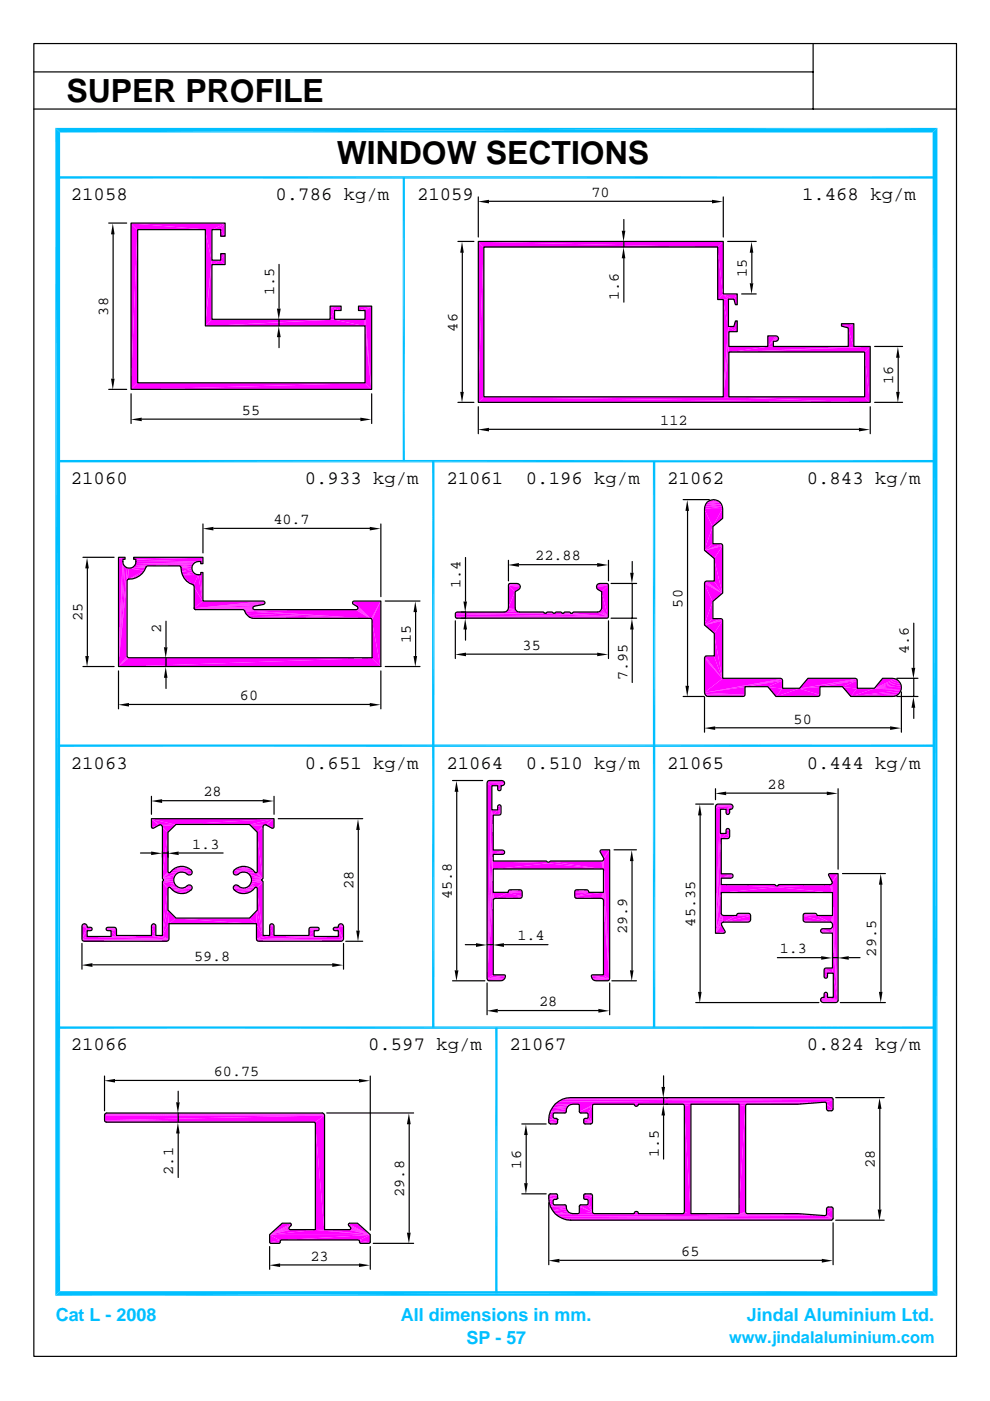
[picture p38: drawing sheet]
<svg xmlns="http://www.w3.org/2000/svg" width="210mm" height="297mm" viewBox="0 0 210 297" stroke-linecap="round" stroke-linejoin="round" font-family="sans-serif">
<defs><g id="words">
<g font-size="6.8">
<text x="14.1" y="21.5">SUPER PROFILE</text>
<text x="71.4" y="34.7">WINDOW SECTIONS</text>
</g>
<g font-size="4">
<text x="15" y="42.5">21058</text>
<text x="58.4" y="42.5">0.786 kg/m</text>
<text x="88.4" y="42.5">21059</text>
<text x="170.1" y="42.5">1.468 kg/m</text>
<text x="15" y="102.6">21060</text>
<text x="64.6" y="102.6">0.933 kg/m</text>
<text x="94.7" y="102.6">21061</text>
<text x="111.5" y="102.6">0.196 kg/m</text>
<text x="141.5" y="102.6">21062</text>
<text x="171.1" y="102.6">0.843 kg/m</text>
<text x="15" y="163">21063</text>
<text x="64.6" y="163">0.651 kg/m</text>
<text x="94.7" y="163">21064</text>
<text x="111.5" y="163">0.510 kg/m</text>
<text x="141.5" y="163">21065</text>
<text x="171.1" y="163">0.444 kg/m</text>
<text x="15" y="222.7">21066</text>
<text x="78.1" y="222.7">0.597 kg/m</text>
<text x="108" y="222.7">21067</text>
<text x="171.1" y="222.7">0.824 kg/m</text>
</g>
<g font-size="3.8" fill="#00bfff">
<text x="11.8" y="280.1">Cat L - 2008</text>
<text x="85" y="280.1">All dimensions in mm.</text>
<text x="158.4" y="280.1">Jindal Aluminium Ltd.</text>
<text x="98.9" y="285.1">SP - 57</text>
</g>
<text font-size="3.5" fill="#00bfff" x="154.6" y="284.7">www.jindalaluminium.com</text>
<g font-size="3.2">
<text x="125.4" y="41.8">70</text>
<text x="158.4" y="58.8" transform="rotate(-90 158.4 58.8)">15</text>
<text x="58.1" y="62.6" transform="rotate(-90 58.1 62.6)">1.5</text>
<text x="131.2" y="63.6" transform="rotate(-90 131.2 63.6)">1.6</text>
<text x="22.9" y="66.9" transform="rotate(-90 22.9 66.9)">38</text>
<text x="97" y="70.3" transform="rotate(-90 97 70.3)">46</text>
<text x="189.4" y="81.4" transform="rotate(-90 189.4 81.4)">16</text>
<text x="51.3" y="88">55</text>
<text x="140" y="90.2">112</text>
<text x="58" y="111.1">40.7</text>
<text x="113.5" y="118.8">22.88</text>
<text x="97.7" y="124.7" transform="rotate(-90 97.7 124.7)">1.4</text>
<text x="17.5" y="131.7" transform="rotate(-90 17.5 131.7)">25</text>
<text x="144.7" y="128.8" transform="rotate(-90 144.7 128.8)">50</text>
<text x="34.2" y="134.2" transform="rotate(-90 34.2 134.2)">2</text>
<text x="87.1" y="136.4" transform="rotate(-90 87.1 136.4)">15</text>
<text x="110.8" y="137.8">35</text>
<text x="192.7" y="138.7" transform="rotate(-90 192.7 138.7)">4.6</text>
<text x="50.9" y="148.4">60</text>
<text x="133" y="144.2" transform="rotate(-90 133 144.2)">7.95</text>
<text x="168.3" y="153.4">50</text>
<text x="162.7" y="167.2">28</text>
<text x="43.1" y="168.9">28</text>
<text x="40.8" y="179.9">1.3</text>
<text x="74.9" y="188.5" transform="rotate(-90 74.9 188.5)">28</text>
<text x="95.8" y="190.7" transform="rotate(-90 95.8 190.7)">45.8</text>
<text x="147.4" y="196.5" transform="rotate(-90 147.4 196.5)">45.35</text>
<text x="41.1" y="203.7">59.8</text>
<text x="109.7" y="199.4">1.4</text>
<text x="133" y="198" transform="rotate(-90 133 198)">29.9</text>
<text x="165.4" y="202.1">1.3</text>
<text x="185.8" y="202.8" transform="rotate(-90 185.8 202.8)">29.5</text>
<text x="114.3" y="213.3">28</text>
<text x="45.3" y="228.2">60.75</text>
<text x="139.7" y="245.3" transform="rotate(-90 139.7 245.3)">1.5</text>
<text x="36.7" y="249" transform="rotate(-90 36.7 249)">2.1</text>
<text x="110.5" y="247.8" transform="rotate(-90 110.5 247.8)">16</text>
<text x="185.5" y="247.7" transform="rotate(-90 185.5 247.7)">28</text>
<text x="85.7" y="253.7" transform="rotate(-90 85.7 253.7)">29.8</text>
<text x="65.8" y="267.3">23</text>
<text x="144.4" y="266.3">65</text>
</g>
</g></defs>
<g fill="#f0f">
<path d="M27.7 82.6l49.6-1.4 1.4 1.4z"/>
<path d="M29.1 81.2h48.2l-49.6 1.4z"/>
<path d="M77.3 69.2l1.4 13.4-1.4-1.4z"/>
<path d="M43.5 69.2l27.4-1.4 6.4 1.4z"/>
<path d="M70.9 67.8h6.4v1.4z"/>
<path d="M77.3 67.8l1.4 14.8-1.4-13.4z"/>
<path d="M43.5 69.2l27.4-1.4z"/>
<path d="M43.5 69.2l1.4-1.4h25z"/>
<path d="M70.9 65.9v1.9h-1z"/>
<path d="M77.3 65.9l1.4 16.7-1.4-14.8z"/>
<path d="M69.9 65h2.4v.9z"/>
<path d="M69.9 65l2.4 .9h-1.4z"/>
<path d="M69.9 65l1 .9-1 1.9z"/>
<path d="M75.9 65h2.8l-2.8 .9z"/>
<path d="M75.9 65.9l2.8-.9-1.4 .9z"/>
<path d="M77.3 65.9l1.4-.9v17.6z"/>
<path d="M44.9 56.2v11.6l-1.4 1.4z"/>
<path d="M44.9 56.2l1.8-1 1 1z"/>
<path d="M44.9 55.2h1.8l-1.8 1z"/>
<path d="M44.9 55.2l-1.4 14z"/>
<path d="M46.7 53.8h1l-1 1.4z"/>
<path d="M47.7 53.8v2.4l-1-1z"/>
<path d="M29.1 48.8v32.4l-1.4 1.4z"/>
<path d="M43.5 48.8l1.4 6.4-1.4 14z"/>
</g>
<path d="M29.1 48.8h15.8" fill="none" stroke="#f0f" stroke-width=".21"/>
<g fill="#f0f">
<path d="M43.5 48.8h1.4v6.4z"/>
<path d="M46.7 48.8l1 1.4h-1z"/>
<path d="M27.7 47.4l17.2 1.4h-15.8z"/>
<path d="M27.7 47.4l1.4 1.4-1.4 33.8z"/>
<path d="M27.7 47.4h20l-2.8 1.4z"/>
<path d="M44.9 48.8l2.8-1.4-1 1.4z"/>
<path d="M47.7 47.4v2.8l-1-1.4z"/>
<path d="M25.1 141.4l53.7-1.9 1.9 1.9z"/>
<path d="M25.1 141.4l2.2-1.9h51.5z"/>
<path d="M25.1 141.4l2-1.9h.2z"/>
<path d="M27 139.3l.1 .2-2 1.9z"/>
<path d="M26.9 139.2l.1 .1-1.9 2.1z"/>
<path d="M78.8 131.6l1.9 9.8-1.9-1.9z"/>
</g>
<path d="M53.4 131.2h25.1" fill="none" stroke="#f0f" stroke-width=".21"/>
<path d="M52.8 131h25.7" fill="none" stroke="#f0f" stroke-width=".25"/>
<g fill="#f0f">
<path d="M52.4 130.5l26.1 .7-25.7-.3z"/>
<path d="M52 130.1l26.5 1.1-26.1-.7z"/>
<path d="M51.8 129.6l26.7 1.6-26.5-1.1z"/>
<path d="M51.7 129.4l26.8 1.8-26.7-1.6z"/>
<path d="M51.7 129.4l23.8-.1 3 1.9z"/>
<path d="M75.5 129.3l3.2 1.9z"/>
</g>
<path d="M41.4 129.3h12.5M51.4 129.3h24.1" fill="none" stroke="#f0f" stroke-width=".21"/>
<path d="M75.5 129.3h.1l3.1 1.9z" fill="#f0f"/>
<path d="M41.3 129.3h12.5M41.3 129.2h12.5" fill="none" stroke="#f0f" stroke-width=".21"/>
<path d="M75.8 129.1l2.9 2.1-3.1-1.9z" fill="#f0f"/>
<path d="M41.1 129.2h12.5M41.1 129.1h12.5" fill="none" stroke="#f0f" stroke-width=".21"/>
<path d="M75.8 129l2.9 2.2-2.9-2.1z" fill="#f0f"/>
<path d="M41.1 129.1h12.5M41.1 128.9h12.5" fill="none" stroke="#f0f" stroke-width=".21"/>
<path d="M75.8 128.8l2.9 2.4-2.9-2.2z" fill="#f0f"/>
<path d="M41.1 128.8h12.6" fill="none" stroke="#f0f" stroke-width=".3"/>
<path d="M75.6 128.6l3.1 2.6z" fill="#f0f"/>
<path d="M41.1 128.8h12.7" fill="none" stroke="#f0f" stroke-width=".38"/>
<g fill="#f0f">
<path d="M41.1 129l14.7-.8-2 .4z"/>
<path d="M41.1 129l14.9-.9z"/>
<path d="M74.7 128l.9 .6z"/>
<path d="M41.1 129l15-1-.1 .1z"/>
<path d="M74.7 127.8l.9 .8-.9-.6z"/>
<path d="M41.1 129l15-1.2v.2z"/>
<path d="M74.7 127.7l.9 .9-.9-.8z"/>
<path d="M74.7 127.7l4 3.5z"/>
<path d="M41.1 129l14.9-1.3 .1 .1z"/>
<path d="M74.8 127.5l3.9 3.7-4-3.5z"/>
<path d="M41.1 129l14.8-1.5 .1 .2z"/>
<path d="M41.1 129l14.8-1.5z"/>
</g>
<path d="M74.8 127.5h5.9" fill="none" stroke="#f0f" stroke-width=".21"/>
<g fill="#f0f">
<path d="M74.8 127.5h5.9l-2 3.7z"/>
<path d="M80.7 127.5l-1.9 3.9-.1-.2z"/>
<path d="M80.7 127.5l-1.9 4.1v-.2z"/>
<path d="M80.7 127.5v13.9l-1.9-9.8z"/>
<path d="M41.1 129l1.9-1.5h12.8z"/>
<path d="M41.1 124.4l1.9 3.1-1.9 1.5z"/>
<path d="M41 124.2l2 3.3z"/>
<path d="M39.5 123.3l1.4 .7z"/>
<path d="M26.9 123.2v16l-1.8 2.2z"/>
<path d="M39 122.7l1.9 1.3-1.4-.7z"/>
<path d="M39 122.7l2 1.5z"/>
<path d="M27.3 122.8l1.5-.3-.7 .3z"/>
<path d="M27.3 122.8l2.2-.6-.7 .3z"/>
<path d="M27.1 122.9l2.4-.7z"/>
<path d="M38.6 121.9l2.4 2.3-2-1.5z"/>
<path d="M38.6 121.9h3.4l-1 2.3z"/>
<path d="M42 121.9l1 5.6-2-3.3z"/>
<path d="M42 121.9h.5l.5 5.6z"/>
</g>
<path d="M38.6 121.9h3.4" fill="none" stroke="#f0f" stroke-width=".21"/>
<path d="M27.1 122.9l3-1.2-.6 .5z" fill="#f0f"/>
<path d="M38.6 121.8h3" fill="none" stroke="#f0f" stroke-width=".3"/>
<g fill="#f0f">
<path d="M42.5 121.4h.5l-.5 .5z"/>
<path d="M43 121.4v6.1l-.5-5.6z"/>
<path d="M38.6 121.9l2.3-.5 .3 .3z"/>
<path d="M38.4 121.2l2.5 .2-2.3 .5z"/>
<path d="M27.1 122.9l3.5-1.9-.5 .7z"/>
</g>
<path d="M38.4 121.1h2.5" fill="none" stroke="#f0f" stroke-width=".42"/>
<g fill="#f0f">
<path d="M38.4 121.2l2.2-.7 .1 .4z"/>
<path d="M27.3 120.5l3.3 .5-3.5 1.9z"/>
</g>
<path d="M27.2 120.5v2.5" fill="none" stroke="#f0f" stroke-width=".38"/>
<g fill="#f0f">
<path d="M27.3 120.5l-.4 2.7z"/>
<path d="M26.9 120.5h.4l-.4 2.7z"/>
<path d="M26.9 120.5v2.7l-1.8 18.2z"/>
<path d="M27.3 120.5h.5l2.8 .5z"/>
<path d="M38.3 120.4l2.3 .1-2.2 .7z"/>
<path d="M27.8 120.5l3.1-.2-.3 .7z"/>
<path d="M26.5 120.3l.4 .2-1.8 20.9z"/>
</g>
<path d="M27.8 120.4h3.1M28.2 120.2h2.8M28.2 120.1h3M37.9 120.1h2.8" fill="none" stroke="#f0f" stroke-width=".21"/>
<path d="M38.3 120.4h2.3" fill="none" stroke="#f0f" stroke-width=".25"/>
<path d="M38.1 120.3h2.5" fill="none" stroke="#f0f" stroke-width=".38"/>
<path d="M38.1 120.3h2.6" fill="none" stroke="#f0f" stroke-width=".42"/>
<path d="M26.2 120l.3 .3-1.4 21.1z" fill="#f0f"/>
<path d="M28.2 120.1h3" fill="none" stroke="#f0f" stroke-width=".3"/>
<path d="M28.5 119.9h12.4" fill="none" stroke="#f0f" stroke-width=".34"/>
<path d="M37.9 119.9h3" fill="none" stroke="#f0f" stroke-width=".38"/>
<path d="M26 119.6l.2 .4-1.1 21.4z" fill="#f0f"/>
<path d="M28.5 119.8h12.4M28.7 119.4h12.9" fill="none" stroke="#f0f" stroke-width=".38"/>
<path d="M28.7 119.6h12.5" fill="none" stroke="#f0f" stroke-width=".3"/>
<g fill="#f0f">
<path d="M28.7 119.6l13.3-.5z"/>
<path d="M42.5 119.1l.5 .5h-.5z"/>
<path d="M26 119.1l-.9 22.3z"/>
<path d="M28.7 119.1h13.3l-13.3 .5z"/>
<path d="M26 118.6l-.9 22.8z"/>
<path d="M28.7 118.6l13.3 .5h-13.3z"/>
<path d="M28.7 118.6l13.8 .5z"/>
<path d="M25.1 118.2h1.4v.4z"/>
<path d="M25.1 118.2l1.4 .4h-.5z"/>
<path d="M25.1 118.2l.9 .4-.9 22.8z"/>
</g>
<path d="M28.3 118.4h14.7" fill="none" stroke="#f0f" stroke-width=".42"/>
<g fill="#f0f">
<path d="M28.7 118.6l14.3-.4-.5 .9z"/>
<path d="M43 118.2v1.4l-.5-.5z"/>
</g>
<path d="M96.5 130.9h32.4M96.5 131h32.4M96.6 131.1h32.2" fill="none" stroke="#f0f" stroke-width=".21"/>
<g fill="#f0f">
<path d="M96.5 130.2l32.4 .6h-32.4z"/>
<path d="M96.5 130.2l19.1-.1 13.3 .7z"/>
<path d="M115.6 130.1h3.7l9.6 .7z"/>
</g>
<path d="M115.6 130.1h3.7" fill="none" stroke="#f0f" stroke-width=".21"/>
<g fill="#f0f">
<path d="M119.3 130.1h1.8l7.8 .7z"/>
<path d="M119.3 130.1h1.8z"/>
<path d="M121.1 130.1l7.8 .7z"/>
<path d="M115.6 130.1h1.8z"/>
<path d="M115.7 130l1.7 .1z"/>
</g>
<path d="M96.5 130.1h19.1" fill="none" stroke="#f0f" stroke-width=".21"/>
<g fill="#f0f">
<path d="M119.3 130.1l1.6-.1z"/>
<path d="M117.4 130.1h1.9z"/>
<path d="M117.4 130.1l1.7-.1z"/>
</g>
<path d="M96.5 130.1h18.9M96.5 130h18.9" fill="none" stroke="#f0f" stroke-width=".21"/>
<g fill="#f0f">
<path d="M117.8 129.8h1.1l-1.3 .2z"/>
<path d="M117.6 130l1.3-.2 .2 .2z"/>
</g>
<path d="M96.6 129.9h18.8M96.6 129.9h18.5" fill="none" stroke="#f0f" stroke-width=".21"/>
<path d="M115.7 130l1.3-.2 .2 .2z" fill="#f0f"/>
<path d="M96.6 129.9h13.5M96.9 129.8h13.2" fill="none" stroke="#f0f" stroke-width=".21"/>
<g fill="#f0f">
<path d="M119.6 129.8l1.3 .2h-1.4z"/>
<path d="M121.3 130l5.3-.2 2.3 1z"/>
</g>
<path d="M121.3 129.9h5.3" fill="none" stroke="#f0f" stroke-width=".21"/>
<g fill="#f0f">
<path d="M119.6 129.8h1.1l.2 .2z"/>
<path d="M115.7 130l.3-.2h1z"/>
</g>
<path d="M106.8 129.8h3.3" fill="none" stroke="#f0f" stroke-width=".21"/>
<path d="M126.6 129.8h.3l2 1z" fill="#f0f"/>
<path d="M106.8 129.8h2.9M107.1 129.7h2.6" fill="none" stroke="#f0f" stroke-width=".21"/>
<g fill="#f0f">
<path d="M126.9 129.8l.3-.2 1.7 1.2z"/>
<path d="M107.7 129.3l1.7 .3h-2z"/>
<path d="M107.7 129.3h1.5l.2 .3z"/>
<path d="M127.4 129.3l1.5 1.5-1.7-1.2z"/>
<path d="M107.7 128.9l1.5 .4h-1.5z"/>
<path d="M107.7 128.9h1.5v.4z"/>
<path d="M127.5 128.9l1.4 1.9-1.5-1.5z"/>
<path d="M109.2 125.5v3.4h-1.5z"/>
<path d="M127.5 125.5l1.4 5.3-1.4-1.9z"/>
<path d="M109.2 125.5l1-.7z"/>
<path d="M126.5 124.8l1 .7z"/>
<path d="M109.2 125.5l1.1-1.1-.1 .4z"/>
<path d="M126.4 124.4l1.1 1.1-1-.7z"/>
<path d="M107.7 124.1l2.6 .3-1.1 1.1z"/>
<path d="M107.7 124.1l1.5 1.4-1.5 3.4z"/>
<path d="M126.4 124.4l2.5-.3-1.4 1.4z"/>
<path d="M127.5 125.5l1.4-1.4v6.7z"/>
</g>
<path d="M107.7 124.3h2.6M126.4 124.3h2.5" fill="none" stroke="#f0f" stroke-width=".34"/>
<path d="M107.7 124h2.5M107.8 123.9h2.1M126.5 124h2.4M126.7 123.9h2.2" fill="none" stroke="#f0f" stroke-width=".21"/>
<path d="M107.8 124h2.4M126.5 124h2.4" fill="none" stroke="#f0f" stroke-width=".25"/>
<g fill="#f0f">
<path d="M107.9 123.8h1.7z"/>
<path d="M107.9 123.8l2 .1z"/>
<path d="M127.1 123.8h1.7z"/>
</g>
<path d="M126.7 123.8h2.1M17.3 199.3h18.5M17.4 199.5h18.3M17.5 199.6h18M54.3 199.3h18.5M54.4 199.5h18.3M54.5 199.6h18" fill="none" stroke="#f0f" stroke-width=".21"/>
<g fill="#f0f">
<path d="M54.3 199.2l17.4-.6 1.1 .6z"/>
<path d="M54.3 199.2l12.2-.6h5.2z"/>
<path d="M17.3 199.2l1.1-.6 17.4 .6z"/>
<path d="M18.4 198.6h5.1l12.3 .6z"/>
<path d="M23.5 198.6l8.5-.2 3.8 .8z"/>
<path d="M54.3 199.2l2.8-.8 9.4 .2z"/>
<path d="M54.3 199.2l1.4-.8h1.4z"/>
<path d="M32 198.4h1l2.8 .8z"/>
<path d="M33 198.4h1.4l1.4 .8z"/>
</g>
<path d="M23.5 198.5h8.5M57.1 198.5h9.4" fill="none" stroke="#f0f" stroke-width=".21"/>
<g fill="#f0f">
<path d="M18.4 197.4v1.2l-1.1 .6z"/>
<path d="M71.7 197.4l1.1 1.8-1.1-.6z"/>
<path d="M23.5 197.4l1.1 1-1.1 .2z"/>
<path d="M65.4 198.4l1.1-1v1.2z"/>
<path d="M18.4 197.4l.9-.1z"/>
<path d="M22.6 197.3l.9 .1z"/>
<path d="M66.5 197.4l.9-.1z"/>
<path d="M70.8 197.3l.9 .1z"/>
<path d="M18.4 197.4l1-.2z"/>
<path d="M22.5 197.2l1 .2z"/>
<path d="M66.5 197.4l1.1-.2z"/>
<path d="M70.7 197.2l1 .2z"/>
</g>
<path d="M22.5 197.3h2.1" fill="none" stroke="#f0f" stroke-width=".25"/>
<path d="M23.5 197.4l1.1-.3v1.3z" fill="#f0f"/>
<path d="M65.4 197.3h2.2" fill="none" stroke="#f0f" stroke-width=".25"/>
<g fill="#f0f">
<path d="M65.4 197.1l1.1 .3-1.1 1z"/>
<path d="M18.4 197.4l1.1-.4-.1 .2z"/>
</g>
<path d="M22.4 197.1h2.2M65.4 197.1h2.2" fill="none" stroke="#f0f" stroke-width=".21"/>
<path d="M70.6 197l1.1 .4-1-.2z" fill="#f0f"/>
<path d="M22.4 197h2.2M65.4 197h2.2" fill="none" stroke="#f0f" stroke-width=".25"/>
<path d="M18.4 197.4l1-.6 .1 .2z" fill="#f0f"/>
<path d="M22.4 196.9h2.2M65.5 196.9h2.1" fill="none" stroke="#f0f" stroke-width=".21"/>
<path d="M70.7 196.8l1 .6-1.1-.4z" fill="#f0f"/>
<path d="M22.5 196.8h2.1M65.5 196.8h2.1" fill="none" stroke="#f0f" stroke-width=".21"/>
<g fill="#f0f">
<path d="M18.4 197.4l.9-.7 .1 .1z"/>
<path d="M22.5 196.8l.1-.1h1.8z"/>
<path d="M65.7 196.7h1.7l.2 .1z"/>
<path d="M70.7 196.8l.1-.1 .9 .7z"/>
<path d="M65.7 196.7h1.7z"/>
<path d="M70.8 196.7h.9v.7z"/>
<path d="M71.7 196.7l1.1 2.5-1.1-1.8z"/>
<path d="M18.4 196.7h.9l-.9 .7z"/>
<path d="M18.4 196.7v.7l-1.1 1.8z"/>
<path d="M65.7 196.7h1.6z"/>
<path d="M22.6 196.7h1.8z"/>
<path d="M18.4 196.7h.9z"/>
<path d="M22.6 196.7h1.6z"/>
<path d="M70.8 196.7h.9z"/>
<path d="M71.7 196.5l1.1 2.7z"/>
<path d="M17.3 196.5l1.1 .2-1.1 2.5z"/>
<path d="M17.3 196.5h1.1v.2z"/>
<path d="M71.7 196.5h1.1v2.7z"/>
<path d="M57.1 196.4l.9 2h-.9z"/>
<path d="M32 196.4l1 2h-1z"/>
<path d="M57.1 196.4h.9v2z"/>
<path d="M32 196.4h1v2z"/>
<path d="M17.4 196.2l1 .3h-1.1z"/>
<path d="M17.4 196.2h.9l.1 .3z"/>
<path d="M71.7 196.2l1.1 .3h-1.1z"/>
<path d="M71.7 196.2h1l.1 .3z"/>
<path d="M32.1 196.2l.9 .2h-1z"/>
<path d="M57.1 196.2l.9 .2h-.9z"/>
<path d="M57.1 196.2h.9v.2z"/>
<path d="M32.1 196.2h.8l.1 .2z"/>
<path d="M17.4 196.2l.7-.2 .2 .2z"/>
<path d="M17.6 196h.5l-.7 .2z"/>
<path d="M71.7 196.2l.2-.2 .8 .2z"/>
<path d="M71.9 196h.6l.2 .2z"/>
<path d="M32.1 196.2l.6-.2 .2 .2z"/>
<path d="M57.3 196l.7 .2h-.9z"/>
<path d="M32.3 196h.4l-.6 .2z"/>
<path d="M57.3 196h.5l.2 .2z"/>
<path d="M32.3 196h.4z"/>
<path d="M57.3 196h.5z"/>
<path d="M17.6 196h.5z"/>
<path d="M71.9 196h.6z"/>
<path d="M35.8 195.9v3.3l-1.4-.8z"/>
<path d="M54.3 195.9l1.4 2.5-1.4 .8z"/>
<path d="M35.8 195.9l1.5-1.2 17 1.2z"/>
<path d="M37.3 194.7h15.5l1.5 1.2z"/>
<path d="M54.5 193l-.2 2.9-1.5-1.2z"/>
<path d="M54.5 193l1.2 5.4-1.4-2.5z"/>
<path d="M35.6 193l1.7 1.7-1.5 1.2z"/>
<path d="M35.6 193l.2 2.9-1.4 2.5z"/>
<path d="M51.2 189.5l1.3-.1z"/>
<path d="M37.6 189.4l1.2 .1z"/>
<path d="M37.6 189.4h1.9l-.7 .1z"/>
<path d="M50.6 189.4h1.9l-1.3 .1z"/>
</g>
<path d="M37 189.3h2.5M50.6 189.3h2.5" fill="none" stroke="#f0f" stroke-width=".25"/>
<path d="M37 189.2h3M50 189.2h3.1" fill="none" stroke="#f0f" stroke-width=".3"/>
<path d="M36.5 188.9h3.5M36.5 188.9h4M49.6 188.9h4M50 188.9h3.6" fill="none" stroke="#f0f" stroke-width=".38"/>
<g fill="#f0f">
<path d="M54.5 188.4l1.2 10-1.2-5.4z"/>
<path d="M35.6 188.4v4.6l-1.2 5.4z"/>
</g>
<path d="M36.5 188.6h4.2M49.4 188.6h4.2" fill="none" stroke="#f0f" stroke-width=".34"/>
<path d="M36.5 188.5h4.2M49.4 188.5h4.2" fill="none" stroke="#f0f" stroke-width=".42"/>
<g fill="#f0f">
<path d="M51.9 188.3h2.1l-.4 .5z"/>
<path d="M36.1 188.3h2.1l-1.7 .5z"/>
</g>
<path d="M35.9 188.2h2.3M51.9 188.2h2.3" fill="none" stroke="#f0f" stroke-width=".21"/>
<g fill="#f0f">
<path d="M38.7 188.3l.5-.1 1.5 .2z"/>
<path d="M49.4 188.4l1.4-.2 .6 .1z"/>
</g>
<path d="M35.9 188.2h2.3M51.9 188.2h2.3" fill="none" stroke="#f0f" stroke-width=".21"/>
<g fill="#f0f">
<path d="M39.2 188.2l1.5-.1v.3z"/>
<path d="M49.4 188.1l1.4 .1-1.4 .2z"/>
<path d="M49.6 187.9l1.2 .3-1.4-.1z"/>
<path d="M39.2 188.2l1.3-.3 .2 .2z"/>
<path d="M39.2 188.2l.5-.4 .8 .1z"/>
<path d="M49.6 187.9l.8-.1 .4 .4z"/>
<path d="M52.4 188.2l.4-.4 1.4 .4z"/>
<path d="M35.9 188.2l1.4-.4 .4 .4z"/>
<path d="M49.6 187.9l.2-.2 .6 .1z"/>
<path d="M39.7 187.8l.6-.1 .2 .2z"/>
<path d="M39.7 187.8l.6-.1z"/>
<path d="M49.8 187.7l.6 .1z"/>
<path d="M53.1 187.4l1.1 .8-1.4-.4z"/>
<path d="M53.1 187.4l1.3 .8z"/>
<path d="M35.9 188.2l1.1-.8 .3 .4z"/>
<path d="M35.7 188.2l1.3-.8z"/>
<path d="M53.1 187.4l2.6-.4-1.3 1.2z"/>
<path d="M54.4 188.2l1.3-1.2-1.2 1.4z"/>
<path d="M55.7 187v11.4l-1.2-10z"/>
<path d="M34.4 187l2.6 .4-1.3 .8z"/>
<path d="M34.4 187l1.3 1.2-.1 .2z"/>
<path d="M34.4 187l1.2 1.4-1.2 10z"/>
<path d="M34.4 187l2.4-.1 .2 .5z"/>
<path d="M53.3 186.9l2.4 .1-2.6 .4z"/>
</g>
<path d="M34.4 186.8h2.4M34.6 186.8h2.2M53.3 186.8h2.4M53.3 186.8h2.2" fill="none" stroke="#f0f" stroke-width=".25"/>
<path d="M34.6 186.7h2.2M53.3 186.7h2.2" fill="none" stroke="#f0f" stroke-width=".34"/>
<g fill="#f0f">
<path d="M53.3 186.4l2.2 .1-2.2 .4z"/>
<path d="M34.6 186.5l2.2-.1v.5z"/>
</g>
<path d="M34.4 186.4h2.4M53.3 186.4h2.4" fill="none" stroke="#f0f" stroke-width=".25"/>
<g fill="#f0f">
<path d="M53.1 185.9l2.6 .4-2.4 .1z"/>
<path d="M34.4 186.3l2.6-.4-.2 .5z"/>
<path d="M52.8 185.4l2.9 .9-2.6-.4z"/>
<path d="M34.4 186.3l2.9-.9-.3 .5z"/>
<path d="M39.7 185.4l.6 .2z"/>
<path d="M49.8 185.6l.6-.2z"/>
<path d="M49.6 185.4h.8l-.6 .2z"/>
<path d="M39.7 185.4h.8l-.2 .2z"/>
<path d="M39.7 185.4l1-.2-.2 .2z"/>
<path d="M49.4 185.2l1 .2h-.8z"/>
<path d="M52.4 185.1l3.3 1.2-2.9-.9z"/>
<path d="M34.4 186.3l3.3-1.2-.4 .3z"/>
<path d="M39.2 185.1l1.5 .1-1 .2z"/>
<path d="M49.4 185.2l1.4-.1-.4 .3z"/>
<path d="M34.4 186.3l1.5-1.2h1.8z"/>
<path d="M52.4 185.1h1.8l1.5 1.2z"/>
<path d="M54.2 185.1h.2l1.3 1.2z"/>
<path d="M34.4 186.3l1.3-1.2h.2z"/>
<path d="M52.4 185.1l1.6-.1 .2 .1z"/>
<path d="M35.9 185.1l.2-.1 1.6 .1z"/>
</g>
<path d="M36.1 185h2.1M51.9 185h2.1" fill="none" stroke="#f0f" stroke-width=".21"/>
<g fill="#f0f">
<path d="M49.4 185.2l2-.2z"/>
<path d="M38.7 185l2 .2z"/>
<path d="M38.7 185l2-.1v.3z"/>
<path d="M49.4 184.9l2 .1-2 .2z"/>
<path d="M54.5 184.9l1.2 1.4-1.3-1.2z"/>
<path d="M35.6 184.9l.1 .2-1.3 1.2z"/>
<path d="M49.6 184.6l1.8 .4-2-.1z"/>
</g>
<path d="M49.6 184.8h4.4" fill="none" stroke="#f0f" stroke-width=".42"/>
<path d="M38.7 185l1.8-.4 .2 .3z" fill="#f0f"/>
<path d="M36.1 184.8h4.4" fill="none" stroke="#f0f" stroke-width=".42"/>
<g fill="#f0f">
<path d="M36.5 184.5l4 .1-4.4 .4z"/>
<path d="M49.6 184.6l4-.1 .4 .5z"/>
</g>
<path d="M36.5 184.4h4M36.5 184.3h3.5M49.6 184.4h4M50 184.3h3.6" fill="none" stroke="#f0f" stroke-width=".38"/>
<path d="M37 184.1h3M37 184h2.5M50 184.1h3.1M50.6 184h2.5" fill="none" stroke="#f0f" stroke-width=".25"/>
<g fill="#f0f">
<path d="M50.6 183.9l.6-.1 1.3 .1z"/>
<path d="M37.6 183.9l1.2-.1 .7 .1z"/>
<path d="M37.6 183.9l1.2-.1z"/>
<path d="M51.2 183.8l1.3 .1z"/>
<path d="M54.5 176.5l1.2 9.8-1.2-1.4z"/>
<path d="M35.6 176.5v8.4l-1.2 1.4z"/>
<path d="M57.6 175.7l.4-.1z"/>
<path d="M32.1 175.6l.4 .1z"/>
<path d="M57.6 175.7l.4-.3z"/>
<path d="M32 175.4l.5 .3z"/>
<path d="M54.5 176.5l1.2-1.1v10.9z"/>
<path d="M34.4 175.4l1.2 1.1-1.2 9.8z"/>
<path d="M55.8 175.2l-.1 .2-1.2 1.1z"/>
<path d="M34.3 175.2l1.3 1.3z"/>
<path d="M32 175.4l1.7-.4-1.2 .7z"/>
<path d="M56.4 175l1.6 .4-.4 .3z"/>
</g>
<path d="M33.9 174.9h3.4" fill="none" stroke="#f0f" stroke-width=".21"/>
<path d="M34.1 175h3.2" fill="none" stroke="#f0f" stroke-width=".3"/>
<path d="M34.3 175.2l3-.3-1.7 1.6z" fill="#f0f"/>
<path d="M52.8 174.9h3.4" fill="none" stroke="#f0f" stroke-width=".21"/>
<path d="M52.8 175h3.1" fill="none" stroke="#f0f" stroke-width=".3"/>
<g fill="#f0f">
<path d="M52.8 174.9l3 .3-1.3 1.3z"/>
<path d="M32 173.6l5.3 1.3h-3.4z"/>
<path d="M32 173.6l1.9 1.3-.2 .1z"/>
<path d="M32 173.6l1.7 1.4-1.7 .4z"/>
<path d="M32 173.6h26l-20.7 1.3z"/>
<path d="M37.3 174.9l20.7-1.3-5.2 1.3z"/>
<path d="M52.8 174.9l5.2-1.3-1.8 1.3z"/>
<path d="M56.2 174.9l1.8-1.3-1.6 1.4z"/>
<path d="M56.4 175l1.6-1.4v1.8z"/>
</g>
<path d="M103.5 208h2.9M106.8 207.9h-3.5M125.6 207.9h3.5M126 208h2.9" fill="none" stroke="#f0f" stroke-width=".21"/>
<path d="M103.2 207.7h3.6M125.6 207.7h3.6" fill="none" stroke="#f0f" stroke-width=".25"/>
<path d="M103.2 207.6h3.8M125.4 207.6h3.8" fill="none" stroke="#f0f" stroke-width=".34"/>
<g fill="#f0f">
<path d="M103.2 207.5l3.9-.5-.1 .4z"/>
<path d="M125.3 207l3.9 .5-3.8-.1z"/>
<path d="M103.2 207.5l3.9-.7v.2z"/>
<path d="M125.3 206.8l3.9 .7-3.9-.5z"/>
<path d="M103.2 207.5l3.6-.8 .3 .1z"/>
<path d="M125.3 206.8l.3-.1 3.6 .8z"/>
<path d="M103.2 207.5l1.3-.8h2.3z"/>
<path d="M125.6 206.7h2.3l1.3 .8z"/>
<path d="M127.9 191l1.3 16.5-1.3-.8z"/>
<path d="M104.5 191v15.7l-1.3 .8z"/>
</g>
<path d="M105 190.5h5.4M105 190.4h5.6M121.8 190.4h5.6M122 190.5h5.4" fill="none" stroke="#f0f" stroke-width=".21"/>
<g fill="#f0f">
<path d="M105 190.5l5.7-.4-.1 .2z"/>
<path d="M121.8 190.1l5.6 .4-5.6-.2z"/>
<path d="M121.8 190.1l6.1-.8-.5 1.2z"/>
<path d="M127.9 189.3l-.2 1.3-.3-.1z"/>
<path d="M127.9 189.3l-.1 1.5-.1-.2z"/>
<path d="M127.9 189.3v1.7z"/>
<path d="M127.9 189.3l1.3 18.2-1.3-16.5z"/>
<path d="M105 190.5l2.7-1.2 3 .8z"/>
<path d="M104.7 190.6l3-1.3z"/>
<path d="M104.5 189.3h3.2l-3 1.3z"/>
<path d="M104.5 189.3l.2 1.3-.1 .2z"/>
<path d="M104.5 189.3v1.7z"/>
<path d="M104.5 189.3v1.7l-1.3 16.5z"/>
<path d="M121.8 190.1l2.9-.8h3.2z"/>
<path d="M107.7 189.3l3-.1v.9z"/>
<path d="M121.8 189.2l2.9 .1-2.9 .8z"/>
</g>
<path d="M107.7 189.1h3M121.8 189.1h2.9" fill="none" stroke="#f0f" stroke-width=".3"/>
<path d="M107.7 189h3M121.8 189h2.9" fill="none" stroke="#f0f" stroke-width=".25"/>
<path d="M107.7 188.9h2.9M107.9 188.7h2.5M121.8 188.8l2.9 .1M122 188.7h2.5" fill="none" stroke="#f0f" stroke-width=".21"/>
<g fill="#f0f">
<path d="M104.5 184.3v5l-1.3 18.2z"/>
<path d="M127.9 184.3l1.3 23.2-1.3-18.2z"/>
<path d="M104.5 184.3l11.7-1.3 11.7 1.3z"/>
<path d="M104.5 182.6l11.7 .4-11.7 1.3z"/>
<path d="M104.5 182.6l-1.3 24.9z"/>
</g>
<path d="M104.5 182.8h11.7" fill="none" stroke="#f0f" stroke-width=".42"/>
<g fill="#f0f">
<path d="M116.2 183l.4-.4 11.3 1.7z"/>
<path d="M116.6 182.6h10.9l.4 1.7z"/>
<path d="M127.5 182.6h.2l.2 1.7z"/>
<path d="M127.7 182.6l.2-.2v1.9z"/>
<path d="M127.9 182.4l1.3 25.1z"/>
<path d="M128 182.1l1.2 25.4z"/>
<path d="M104.5 181.2l-1.3 26.3z"/>
</g>
<path d="M104.5 181.2h2.2M104.5 181.1h2.4" fill="none" stroke="#f0f" stroke-width=".21"/>
<g fill="#f0f">
<path d="M104.5 181.2l2.4-.5v.3z"/>
<path d="M104.5 181.2l2.4-.7v.2z"/>
<path d="M127.2 180.5l.7 1.4z"/>
<path d="M104.5 181.2l2.2-.8 .2 .1z"/>
<path d="M127.3 180.3l.6 1.6-.7-1.4z"/>
<path d="M104.5 181.2l2-.9 .2 .1z"/>
<path d="M104.5 180.3h2l-2 .9z"/>
<path d="M104.5 180.3l-1.3 27.2z"/>
<path d="M127.3 180.3l1.9-.1-1.3 1.7z"/>
<path d="M129.2 180.2l-1.2 1.9-.1-.2z"/>
<path d="M129.2 180.2v27.3l-1.2-25.4z"/>
<path d="M127.3 180.3l1.9-.1z"/>
<path d="M104.5 172.9v7.4l-1.3 27.2z"/>
<path d="M104.5 172.9l1.5-.1z"/>
<path d="M104.5 172.9l1.6-.2-.1 .1z"/>
<path d="M104.5 172.9l1.7-.5-.1 .3z"/>
<path d="M105.5 171.8l.7 .6-1.7 .5z"/>
<path d="M104.2 171.8h1.3l-1 1.1z"/>
<path d="M104.2 171.8l.3 1.1-1.3 34.6z"/>
<path d="M105.5 171.1l.7 1.3-.7-.6z"/>
<path d="M105.5 171.1h.7v1.3z"/>
<path d="M105.5 170.9l.7 .2h-.7z"/>
<path d="M105.5 170.9h.6l.1 .2z"/>
<path d="M105.5 170.9l.1-.1 .5 .1z"/>
<path d="M105.6 170.8l.5 .1z"/>
<path d="M105.6 170.8h.4z"/>
<path d="M105.6 167.7h.4z"/>
<path d="M105.6 167.7l.5-.2z"/>
<path d="M105.5 167.5h.6l-.5 .2z"/>
<path d="M105.5 167.5l.7-.1-.1 .1z"/>
<path d="M105.5 167.4h.7l-.7 .1z"/>
<path d="M105.5 166.7l.7 .7h-.7z"/>
<path d="M104.2 166.7v5.1l-1 35.7z"/>
<path d="M104.2 166.7l2-.1z"/>
<path d="M105.5 166.7l.7-.1v.8z"/>
<path d="M106.2 166.6l.5-.1z"/>
<path d="M106.2 166.6l.7-.3-.2 .2z"/>
</g>
<path d="M104.2 166.5h2.7" fill="none" stroke="#f0f" stroke-width=".34"/>
<g fill="#f0f">
<path d="M104.2 166.7l2.7-.6v.2z"/>
<path d="M103.2 166l3.7 .1-2.7 .6z"/>
<path d="M103.2 166l1 .7-1 40.8z"/>
</g>
<path d="M103.2 165.9h3.7M173.9 212.2h3.7" fill="none" stroke="#f0f" stroke-width=".25"/>
<path d="M103.3 165.7h3.5M103.5 165.6h3.1M174 212.5h3.6M174 212.3h3.6M174.2 212.6h3.2" fill="none" stroke="#f0f" stroke-width=".21"/>
<path d="M173.9 212h3.7" fill="none" stroke="#f0f" stroke-width=".34"/>
<g fill="#f0f">
<path d="M174.1 211.6l3.5 .6-3.7-.4z"/>
<path d="M174.1 211.6l.6-.1 2.9 .7z"/>
<path d="M174.1 211.6l.6-.1z"/>
<path d="M174.7 211.5h.7l2.2 .7z"/>
<path d="M175.4 211.5h1.2l1 .7z"/>
<path d="M174.7 210.8l.7 .7h-.7z"/>
<path d="M174.7 210.8h.7v.7z"/>
<path d="M174.7 210.6l.7 .2h-.7z"/>
<path d="M174.7 210.6h.6l.1 .2z"/>
<path d="M174.7 210.6l.1-.1 .5 .1z"/>
<path d="M174.8 210.5l.5 .1z"/>
<path d="M174.8 210.5h.4z"/>
<path d="M174.8 207.4h.4z"/>
<path d="M174.8 207.4l.5-.1z"/>
<path d="M174.7 207.3h.6l-.5 .1z"/>
<path d="M174.7 207.3l.7-.2-.1 .2z"/>
<path d="M174.7 207.1h.7l-.7 .2z"/>
<path d="M175.4 206.4v.7h-.7z"/>
<path d="M176.6 206.4l1 5.8-1-.7z"/>
<path d="M174.7 205.8l1.9 .6h-1.2z"/>
<path d="M174.7 205.8l.7 .6-.7 .7z"/>
<path d="M174.7 205.5l1.9 .9-1.9-.6z"/>
<path d="M174.7 205.5l.2-.2 1.7 1.1z"/>
<path d="M174.9 205.3h1.5l.2 1.1z"/>
<path d="M176.4 205.3l1.2 6.9z"/>
<path d="M174.9 205.3h1.5z"/>
<path d="M176.4 197.9l1.2 14.3-1.2-6.9z"/>
<path d="M151.6 197.9h2z"/>
</g>
<path d="M174.2 197.9h2.2" fill="none" stroke="#f0f" stroke-width=".21"/>
<path d="M151.6 197.8h2.1M174 197.8h2.4" fill="none" stroke="#f0f" stroke-width=".25"/>
<path d="M151.6 197.7h2.1" fill="none" stroke="#f0f" stroke-width=".42"/>
<g fill="#f0f">
<path d="M173.9 197.4l2.5 .5-2.4-.3z"/>
<path d="M174 197.2l2.4 .7-2.5-.5z"/>
<path d="M174.2 197l2.2 .9-2.4-.7z"/>
<path d="M174.2 197h.2l2 .9z"/>
<path d="M174.4 197h1.6l.4 .9z"/>
<path d="M176 197l.2-.1 .2 1z"/>
<path d="M176.2 196.9l.2-.2v1.2z"/>
<path d="M176.4 196.7l1.2 15.5z"/>
<path d="M176.4 196.5l1.2 15.7z"/>
<path d="M153 196.2l.7 1.3-2.1 .4z"/>
<path d="M176.4 196l1.2 16.2z"/>
<path d="M152.9 196l.1 .2-1.4 1.7z"/>
<path d="M153 195.8l-1.4 2.1z"/>
</g>
<path d="M153.4 195.5h5.4M170.4 195.5h5.6" fill="none" stroke="#f0f" stroke-width=".21"/>
<path d="M153.4 195.4h5.6M170.3 195.4h5.7" fill="none" stroke="#f0f" stroke-width=".25"/>
<g fill="#f0f">
<path d="M153.4 195.6l5.7-.5-.1 .2z"/>
<path d="M170.2 195.1l5.8 .5-5.7-.3z"/>
<path d="M153.4 195.6l5.7-1.4v.9z"/>
<path d="M170.2 194.2l5.8 1.4-5.8-.5z"/>
<path d="M153.4 195.6l2.7-1.4h3z"/>
<path d="M153.1 195.6l3-1.4z"/>
<path d="M153.3 194.2h2.8l-3 1.4z"/>
<path d="M153.3 194.2l-.2 1.4-.1 .2z"/>
<path d="M153.3 194.2l-.3 1.6-1.4 2.1z"/>
<path d="M170.2 194.2h3l2.8 1.4z"/>
<path d="M173.2 194.2l3 1.4z"/>
<path d="M173.2 194.2h3.2l-.2 1.4z"/>
<path d="M176.4 194.2v1.6l-.2-.2z"/>
<path d="M176.4 194.2v1.8z"/>
<path d="M176.4 194.2l1.2 18-1.2-16.2z"/>
<path d="M153.1 194.1l.2 .1-1.7 3.7z"/>
</g>
<path d="M156.1 194h3M170.2 194h3" fill="none" stroke="#f0f" stroke-width=".25"/>
<path d="M152.9 193.9l.2 .2-1.5 3.8z" fill="#f0f"/>
<path d="M156.1 194h2.9M170.2 194h2.9" fill="none" stroke="#f0f" stroke-width=".25"/>
<path d="M156.2 193.8h2.8M156.3 193.7h2.5M170.3 193.8h2.8M170.4 193.7h2.5" fill="none" stroke="#f0f" stroke-width=".21"/>
<g fill="#f0f">
<path d="M152.9 193.7l-1.3 4.2z"/>
<path d="M152.9 189.3v4.4l-1.3 4.2z"/>
<path d="M176.4 189.3l1.2 22.9-1.2-18z"/>
<path d="M152.9 189.3l11.7-1.2 11.8 1.2z"/>
<path d="M152.9 187.6l11.7 .5-11.7 1.2z"/>
<path d="M152.9 187.6v1.7l-1.3 8.6z"/>
<path d="M152.9 187.6h11.3l.4 .5z"/>
<path d="M164.6 188.1l11.3-.5 .5 1.7z"/>
<path d="M165.1 187.6h10.8l-11.3 .5z"/>
<path d="M175.9 187.6h.2l.3 1.7z"/>
<path d="M176.1 187.6l.2-.2 .1 1.9z"/>
<path d="M176.3 187.4l1.3 24.8z"/>
<path d="M176.4 187.2l1.2 25z"/>
<path d="M152.9 186.3v1.3l-1.3 10.3z"/>
</g>
<path d="M152.9 186.2h2.3" fill="none" stroke="#f0f" stroke-width=".21"/>
<path d="M152.9 186.1h2.4" fill="none" stroke="#f0f" stroke-width=".25"/>
<g fill="#f0f">
<path d="M152.9 186.3l2.5-.5-.1 .2z"/>
<path d="M152.9 186.3l2.4-.8 .1 .3z"/>
<path d="M175.6 185.5l.7 1.4z"/>
<path d="M152.9 186.3l2.3-.9 .1 .1z"/>
<path d="M175.7 185.3l.6 1.6-.7-1.4z"/>
<path d="M152.9 186.3l2-1 .3 .1z"/>
<path d="M152.9 185.3h2l-2 1z"/>
<path d="M152.9 185.3l-1.3 12.6z"/>
<path d="M175.7 185.3h.2l.4 1.6z"/>
<path d="M175.9 185.3h1.7l-1.3 1.6z"/>
<path d="M177.6 185.3l-1.2 1.9-.1-.3z"/>
<path d="M177.6 185.3v26.9l-1.2-25z"/>
<path d="M152.9 177.9v7.4l-1.3 12.6z"/>
<path d="M152.9 177.9l1.5-.1z"/>
<path d="M152.9 177.9l1.7-.2-.2 .1z"/>
<path d="M152.9 177.9l1.7-.5v.3z"/>
<path d="M153.9 176.8l.7 .6-1.7 .5z"/>
<path d="M152.7 176.8h1.2l-1 1.1z"/>
<path d="M152.7 176.8l.2 1.1-1.3 20z"/>
<path d="M153.9 176.1l.7 1.3-.7-.6z"/>
<path d="M153.9 176.1h.7v1.3z"/>
<path d="M153.9 175.9l.7 .2h-.7z"/>
<path d="M153.9 175.9h.7v.2z"/>
<path d="M153.9 175.9l.2-.1 .5 .1z"/>
<path d="M154.1 175.8l.5 .1z"/>
<path d="M154.1 175.8h.3z"/>
<path d="M154.1 172.7h.3z"/>
<path d="M154.1 172.7l.5-.2-.2 .2z"/>
<path d="M153.9 172.5h.7l-.5 .2z"/>
<path d="M153.9 172.5l.7-.1v.1z"/>
<path d="M153.9 172.4h.7l-.7 .1z"/>
<path d="M153.9 171.6l.7 .8h-.7z"/>
<path d="M152.7 171.6v5.2l-1.1 21.1z"/>
<path d="M152.7 171.6h1.9z"/>
<path d="M153.9 171.6h.7v.8z"/>
<path d="M154.6 171.6h.6z"/>
<path d="M154.6 171.6l.7-.2-.1 .2z"/>
</g>
<path d="M152.7 171.5h2.6" fill="none" stroke="#f0f" stroke-width=".3"/>
<g fill="#f0f">
<path d="M152.7 171.6l2.7-.5-.1 .3z"/>
<path d="M151.6 171l3.8 .1-2.7 .5z"/>
<path d="M151.6 171l1.1 .6-1.1 26.3z"/>
</g>
<path d="M151.6 170.9h3.8" fill="none" stroke="#f0f" stroke-width=".25"/>
<path d="M151.6 170.9h3.7M151.7 170.7h3.6M151.9 170.6h3.2" fill="none" stroke="#f0f" stroke-width=".21"/>
<g fill="#f0f">
<path d="M76.2 263.6l1.9 .1z"/>
<path d="M57.2 263.6l1.9 .1z"/>
</g>
<path d="M57.1 263.5h2.3M57.2 263.6h2.1M76.2 263.5h2.2M76.2 263.6h2.2" fill="none" stroke="#f0f" stroke-width=".21"/>
<g fill="#f0f">
<path d="M76.2 263l2.2 .4h-2.2z"/>
<path d="M57.1 263.4l2.3-.4v.4z"/>
<path d="M57.1 261.8l2.3 1.2-2.3 .4z"/>
<path d="M57.1 261.8h21.3l-19 1.2z"/>
<path d="M59.4 263l19-1.2-2.2 1.2z"/>
<path d="M76.2 263l2.2-1.2v1.6z"/>
<path d="M57.1 261.8l9.7-1 11.6 1z"/>
<path d="M57.1 261.8l4.4-1h5.3z"/>
<path d="M66.8 260.8h1.9l9.7 1z"/>
<path d="M68.7 260.8h5.4l4.3 1z"/>
<path d="M57.1 261.8l4.2-1.1 .2 .1z"/>
<path d="M74.1 260.8l.2-.1 4.1 1.1z"/>
<path d="M57.1 261.8l4.1-1.3 .1 .2z"/>
<path d="M74.3 260.5l4.1 1.3-4.1-1.1z"/>
<path d="M57.1 261.8l4.2-1.5-.1 .2z"/>
<path d="M74.3 260.3l4.1 1.5-4.1-1.3z"/>
<path d="M57.1 261.8l4.5-1.9-.3 .4z"/>
<path d="M73.9 259.9l4.5 1.9-4.1-1.5z"/>
<path d="M73.8 259.7l4.6 2.1-4.5-1.9z"/>
<path d="M57.1 261.8l4.6-2.1-.1 .2z"/>
<path d="M73.9 259.5l4.5 2.3-4.6-2.1z"/>
<path d="M57.1 261.8l4.5-2.3 .1 .2z"/>
<path d="M73.9 259.5l1.8-.1z"/>
<path d="M73.9 259.5l1.8-.1 2.7 2.4z"/>
<path d="M59.8 259.4l1.8 .1z"/>
<path d="M57.1 261.8l2.7-2.4 1.8 .1z"/>
<path d="M66.8 238l1.9 22.8h-1.9z"/>
</g>
<path d="M22.1 237.9h44.7M22.3 238h44.5" fill="none" stroke="#f0f" stroke-width=".21"/>
<g fill="#f0f">
<path d="M22.1 237.5l44.7 .5-44.7-.2z"/>
<path d="M22.1 237.5l46.6-1-1.9 1.5z"/>
<path d="M66.8 238l1.9-1.5v24.3z"/>
<path d="M22.1 236.5h46.6l-46.6 1z"/>
</g>
<path d="M22.1 236.4h46.6M22.1 236.2h46.6M22.3 236.1h46.2" fill="none" stroke="#f0f" stroke-width=".21"/>
<g fill="#f0f">
<path d="M101.3 85.4l1.2-1.2 81.9 1.2z"/>
<path d="M102.5 84.2h50.8l31.1 1.2z"/>
<path d="M153.3 84.2l31.1 1.2z"/>
<path d="M154.5 84.2h28.8l1.1 1.2z"/>
<path d="M183.3 74.7l1.1 10.7-1.1-1.2z"/>
<path d="M154.5 74.7v9.5h-1.2z"/>
<path d="M154.5 74.7l29.9-1.2-1.1 1.2z"/>
<path d="M183.3 74.7l1.1-1.2v11.9z"/>
<path d="M154.5 74.7l26.5-1.2h3.4z"/>
<path d="M154.5 74.7l8.2-1.2h18.3z"/>
<path d="M154.5 73.5h8.2l-8.2 1.2z"/>
<path d="M154.5 73.5v1.2l-1.2 9.5z"/>
</g>
<path d="M162.7 73.5h18.3" fill="none" stroke="#f0f" stroke-width=".21"/>
<g fill="#f0f">
<path d="M162.7 73.5l1.2-1.1v1.1z"/>
<path d="M163.9 72.4l.8-.1z"/>
<path d="M163.9 72.4l1-.3-.2 .2z"/>
<path d="M163.9 72.4l1.1-.6-.1 .3z"/>
<path d="M163.9 72.4l1-.8 .1 .2z"/>
<path d="M164.7 71.4l.2 .2-1 .8z"/>
<path d="M164.7 71.4l-.8 1-1.2 1.1z"/>
<path d="M164.5 71.3l.2 .1-2 2.1z"/>
<path d="M162.7 71.3h1.8l-1.8 2.2z"/>
<path d="M154.5 70.4v3.1l-1.2 10.7z"/>
<path d="M179.8 69.6l1.2 3.9h-1.2z"/>
<path d="M154.4 69.3l1.9 1.1h-1.8z"/>
<path d="M154.4 69.3l.1 1.1-1.2 13.8z"/>
<path d="M154.4 69.3h1.1l.8 1.1z"/>
<path d="M178.4 69.2l2.6-.5-1.2 .9z"/>
<path d="M179.8 69.6l1.2-.9v4.8z"/>
<path d="M178.4 68.7h2.6l-2.6 .5z"/>
<path d="M155.9 68.1h.4l-.8 1.2z"/>
<path d="M156.3 68.1v2.3l-.8-1.1z"/>
<path d="M153.3 63.6l1.1 5.7-1.1 14.9z"/>
</g>
<path d="M152.1 63.5h2.3" fill="none" stroke="#f0f" stroke-width=".21"/>
<g fill="#f0f">
<path d="M153.3 63.6l1.1-.1v5.8z"/>
<path d="M155.5 63.5l.8 1.2h-.4z"/>
<path d="M156.3 62.4v2.3l-.8-1.2z"/>
<path d="M153.3 62.4h3l-.8 1.1z"/>
<path d="M153.3 62.4l2.2 1.1h-1.1z"/>
<path d="M153.3 62.4l1.1 1.1-2.3 .1z"/>
<path d="M102.5 52.4v31.8l-1.2 1.2z"/>
<path d="M152.1 52.4l1.2 10-1.2 1.2z"/>
<path d="M101.3 51.3l50.8 1.1h-49.6z"/>
<path d="M101.3 51.3l1.2 1.1-1.2 33z"/>
<path d="M101.3 51.3h52l-1.2 1.1z"/>
<path d="M152.1 52.4l1.2-1.1v11.1z"/>
</g>
<path d="M149.6 147.6h8.3M149.6 147.4h8.3M149.8 147.7h7.9M149.8 147.6h8.1M164.5 147.7h9.1M164.5 147.6h9.2M180.3 147.7h9.4" fill="none" stroke="#f0f" stroke-width=".21"/>
<path d="M149.4 147.3h8.5M180.3 147.6h9.8" fill="none" stroke="#f0f" stroke-width=".25"/>
<path d="M164.5 147.5h9.3" fill="none" stroke="#f0f" stroke-width=".42"/>
<path d="M180.3 147.7l10.2-.5-.4 .3z" fill="#f0f"/>
<path d="M149.3 147.1h8.6" fill="none" stroke="#f0f" stroke-width=".42"/>
<g fill="#f0f">
<path d="M180.3 147.7l10.5-.9-.3 .4z"/>
<path d="M180.3 147.7l10.7-1.4-.2 .5z"/>
<path d="M180.3 147.7l5-1.7 5.7 .3z"/>
<path d="M181.7 146h3.6l-5 1.7z"/>
<path d="M164.5 147.7l5-1.7 4.3 1.3z"/>
<path d="M165.9 146h3.6l-5 1.7z"/>
<path d="M185.3 146l5.8-.2-.1 .5z"/>
<path d="M149.3 146.9l8.6-1.2v1.6z"/>
<path d="M162.7 145.7l3.2 .3-1.4 1.7z"/>
<path d="M178.6 145.7l3.1 .3-1.4 1.7z"/>
<path d="M169.5 146l4.3-.3v1.6z"/>
<path d="M185.3 146l5.7-.7 .1 .5z"/>
<path d="M185.3 146l5.5-1.1 .2 .4z"/>
<path d="M185.3 146l5.2-1.5 .3 .4z"/>
<path d="M173.8 145.7l7.9-1.4-3.1 1.4z"/>
<path d="M178.6 145.7l3.1-1.4v1.7z"/>
<path d="M157.9 145.7l8-1.4-3.2 1.4z"/>
<path d="M162.7 145.7l3.2-1.4v1.7z"/>
<path d="M185.3 146l4.8-1.9 .4 .4z"/>
<path d="M173.8 145.7l7.9-1.6v.2z"/>
<path d="M169.5 146l12.2-1.9-7.9 1.6z"/>
<path d="M157.9 145.7l7.9-1.6 .1 .2z"/>
<path d="M149.3 146.9l16.5-2.8-7.9 1.6z"/>
<path d="M185.3 146l4.4-2 .4 .1z"/>
<path d="M169.5 146l12-2 .2 .1z"/>
<path d="M149.3 146.9l16.4-2.9 .1 .1z"/>
<path d="M187.1 143.9l2.6 .1-4.4 2z"/>
<path d="M149.3 146.9l3.9-3 12.5 .1z"/>
</g>
<path d="M153.2 143.9h12.5M171.2 143.9h10.3" fill="none" stroke="#f0f" stroke-width=".21"/>
<path d="M171.2 143.9l10.3 .1-12 2z" fill="#f0f"/>
<path d="M187.1 143.9h2.6" fill="none" stroke="#f0f" stroke-width=".21"/>
<g fill="#f0f">
<path d="M149.3 139.6l3.9 4.3-3.9 3z"/>
<path d="M149.4 139.3l3.8 4.6-3.9-4.3z"/>
<path d="M149.5 139.2l3.7 4.7-3.8-4.6z"/>
<path d="M149.5 139.2l1.9-.1 1.8 4.8z"/>
<path d="M149.5 139.2l1.9-.1z"/>
<path d="M151.4 134.4l1.8 9.5-1.8-4.8z"/>
<path d="M149.3 132.6l3.9-1-1.8 2.8z"/>
<path d="M153.2 131.6v12.3l-1.8-9.5z"/>
<path d="M149.3 132.6l3.8-1.2 .1 .2z"/>
<path d="M149.3 132.6l3.7-1.3 .1 .1z"/>
<path d="M149.3 132.6l3.4-1.4 .3 .1z"/>
<path d="M149.3 132.6l1.8-1.4h1.6z"/>
<path d="M151.1 127.6v3.6l-1.8 1.4z"/>
<path d="M149.3 123.7l3.9 2.1-2.1 1.8z"/>
<path d="M149.3 123.7l1.8 3.9-1.8 5z"/>
<path d="M149.4 123.5l3.8 2.3-3.9-2.1z"/>
<path d="M149.4 123.5l.1-.2 3.7 2.5z"/>
<path d="M149.5 123.3h.2l3.5 2.5z"/>
<path d="M149.7 123.3h1.7l1.8 2.5z"/>
<path d="M151.4 118.5l1.8 7.3-1.8-2.5z"/>
<path d="M149.3 116.7l3.9-.9-1.8 2.7z"/>
<path d="M153.2 115.8v10l-1.8-7.3z"/>
<path d="M149.3 116.7l3.8-1.1 .1 .2z"/>
<path d="M149.3 116.7l3.7-1.3 .1 .2z"/>
<path d="M149.3 116.7l1.8-1.4 1.9 .1z"/>
<path d="M151.1 115.3l1.9 .1z"/>
<path d="M151.1 111.7v3.6l-1.8 1.4z"/>
<path d="M153.2 107.9v2.1l-2.1 1.7z"/>
<path d="M149.3 107.9h3.9l-2.1 3.8z"/>
<path d="M149.3 107.9l1.8 3.8-1.8 5z"/>
<path d="M149.3 107.9l3.8-.5 .1 .5z"/>
<path d="M149.4 107.4h3.7l-3.8 .5z"/>
<path d="M149.4 107.4l3.5-.4 .2 .4z"/>
<path d="M149.6 107h3.3l-3.5 .4z"/>
</g>
<path d="M149.6 106.8h3.3" fill="none" stroke="#f0f" stroke-width=".42"/>
<path d="M149.9 106.4h2.7" fill="none" stroke="#f0f" stroke-width=".3"/>
<g fill="#f0f">
<path d="M150.3 106.2l1.4-.1 .5 .1z"/>
<path d="M150.3 106.2l.4-.1h1z"/>
<path d="M150.7 106.1h1z"/>
</g>
<path d="M23.1 47.3h3.8M24 49.6v30.6M27.8 47.3h19.9v2.8h-.9v-1.4h-1.9v6.5h1.9v-1.4h.9v2.3h-2.8v11.6h25.1v-2.8h2.3v.9h-1.4v1.9h6.5v-1.9h-1.4v-.9h2.8v17.7h-51zM29.2 48.7h14.3v20.4h33.9v12.1h-48.2zM59.2 56.1v9.3M59.2 67.7v1.4M59.2 71.4v2.3M23.1 82.6h3.8M27.8 83.5v6.3M30.1 88.9h46.4M78.8 83.5v6.3" fill="none" stroke="#000" stroke-width=".25"/>
<path d="M23.9 47.4l.4 2.3h-.8zM59.1 69.2l.4 2.3h-.8zM58.7 65.4h.8l-.4 2.4zM23.5 80.3h.8l-.4 2.3zM27.7 88.9l2.4-.4v.8zM76.4 88.5l2.3 .4-2.3 .4z" fill="#000"/>
<g fill="#00bfff">
<path d="M85.4 37.6h.5v60.2z"/>
<path d="M85.4 37.6l.5 60.2h-.5z"/>
<path d="M12.2 97.5h186l-186 .5z"/>
<path d="M12.2 98l186-.5v.5z"/>
<path d="M91.6 97.8h.5v60.3z"/>
<path d="M91.6 97.8l.5 60.3h-.5z"/>
<path d="M12.2 217.6h186l-186 .5z"/>
<path d="M12.2 218.1l186-.5v.5z"/>
<path d="M105 217.9h.5v56.3z"/>
<path d="M105 217.9l.5 56.3h-.5z"/>
<path d="M91.6 158.1h.5v59.8z"/>
<path d="M91.6 158.1l.5 59.8h-.5z"/>
<path d="M197.7 28.1l1.1-1v247.6z"/>
<path d="M197.7 28.1l1.1 246.6-1.1-.9z"/>
<path d="M11.7 274.7l186-.9 1.1 .9z"/>
<path d="M11.7 274.7l1-.9h185z"/>
<path d="M11.7 27.1l1 246.7-1 .9z"/>
<path d="M11.7 27.1l1 1v245.7z"/>
<path d="M11.7 27.1h187.1l-186.1 1z"/>
<path d="M12.7 28.1l186.1-1-1.1 1z"/>
<path d="M12.2 37.4h186l-186 .5z"/>
<path d="M12.2 37.9l186-.5v.5z"/>
<path d="M12.2 158.4l186-.6v.6z"/>
<path d="M12.2 157.8h186l-186 .6z"/>
</g>
<g fill="none" stroke="#000" stroke-width=".25">
<path d="M17.6 118.2h6.6M25.1 118.2h1.4v.4h-.4a1.44 1.44 0 0 0 1.3 1.8 1.44 1.44 0 0 0 1.4-1.8h-.5v-.4h14.7v1.3h-.4v-.5a1.46 1.46 0 0 0-1.9 1.4 1.46 1.46 0 0 0 1.9 1.4v-.4h.4v6h12.8l.3 .2a.35 .35 0 0 1-.2 .6l-2 .3a.36 .36 0 0 0-.3 .3 .36 .36 0 0 0 .2 .4h21.9a.38 .38 0 0 0 0-.6l-.8-.5a.37 .37 0 0 1-.1-.4 .37 .37 0 0 1 .3-.3h5.7v13.9h-55.7zM43 111.1v6.1M45.3 112h33.2M80.8 111.1v15.4M98.7 118.2v9.3M107.8 118.8v4.4M110.1 119.7h16.6M129 118.8v4.4M134 119v2.4M18.5 120.4v18.6M27 122.9l.2-.1a4 4 0 0 0 3.9-2.7l6.9-.1 .3 .2a4 4 0 0 0 2.8 3.9l.1 4.8 .1 .3 10.5 .1a2.48 2.48 0 0 0 2.2 1.8l24.7 .1 .2 .3v8l-51.7-.1-.3-.3z"/>
<path d="M35.2 131.7v5.5M35.2 139.5v1.8M81.7 127.4h7.3M88.1 129.7v9.3M96.5 131.6v8M96.7 129.8h10.2a.94 .94 0 0 0 .9-.9v-5l.3-.2h1.5a.7 .7 0 0 1 .7 .5 .7 .7 0 0 1-.3 .8l-.8 .4v3.5a.87 .87 0 0 0 1 .9h5l.4 .3 .4-.3h1.1l.4 .3 .4-.3h1l.4 .3 .4-.3h1.1l.4 .3 .4-.3h5a.94 .94 0 0 0 1-.9v-3.5l-.8-.4a.71 .71 0 0 1-.3-.8 .71 .71 0 0 1 .6-.5h1.5l.4 .2v6.8l-.2 .3-31.9 .1-.2-.1-.2-.3v-.6zM97.8 131.1h.9M97.8 129.8h.9M98.7 129.8v1.3M98.7 133.4v2.3M98.9 138.7h27.8M129 131.6v8"/>
<path d="M129.6 123.7h5.4M129.6 131.1h5.4M134 123.7v7.4M134 133.4v11.3M17.6 141.3h6.6M25.1 142.2v8.1M27.4 149.4h51.1M35.2 143.6v2.4M80.8 142.2v8.1M81.7 141.3h7.3"/>
</g>
<g fill="#000">
<path d="M43 112.1l2.3-.4v.8zM78.4 111.7l2.3 .4-2.3 .4zM107.7 119.8l2.3-.4v.8zM126.6 119.4l2.3 .4-2.3 .4zM18.5 118.2l.3 2.3h-.7zM18.1 139.1h.7l-.3 2.3zM34.8 137.2h.7l-.4 2.3zM87.7 139.1h.7l-.3 2.3zM88.1 127.5l.3 2.3h-.7zM98.6 131.1l.4 2.4h-.7zM98.3 127.5h.7l-.4 2.3zM96.5 138.8l2.3-.4v.7z"/>
<path d="M126.6 138.4l2.3 .4-2.3 .3zM133.6 121.4h.8l-.4 2.4zM134 131.1l.4 2.4h-.8zM25.1 149.4l2.2-.4v.8zM35.1 141.4l.4 2.3h-.7zM78.4 149l2.3 .4-2.3 .4z"/>
</g>
<g fill="#00bfff">
<path d="M138.4 97.8h.5v60.3z"/>
<path d="M138.4 97.8l.5 60.3h-.5z"/>
</g>
<g fill="none" stroke="#000" stroke-width=".25">
<path d="M32.1 173.6h26l-.1 1.9-.3 .1-1.2-.7a.44 .44 0 0 0-.7 .4v10.9l-.3 .4 .3 .3v11.4h1.4v-2a.47 .47 0 0 1 .4-.5 .47 .47 0 0 1 .5 .5v2h7.4v-1.2l.2-.5h1.8a.37 .37 0 0 1 .2 .4 .37 .37 0 0 1-.4 .3h-.7v1.3h5.1v-1.3h-.9l-.2-.4 .2-.3h.9a.57 .57 0 0 1 .5-.7 .57 .57 0 0 1 .6 .5v2.7l-.4 .5h-17.6l-.2-.1-.2-.4v-3.3h-18.6v3.3l-.4 .5h-17.6l-.2-.1-.2-.4v-2.7a.57 .57 0 0 1 .7-.5 .57 .57 0 0 1 .4 .7h.9a.37 .37 0 0 1 .1 .5 .37 .37 0 0 1-.3 .2h-.7v1.3h5.1v-1.3h-.7l-.4-.1v-.4l.4-.2h1.5l.3 .5v1.2h7.4v-2a.48 .48 0 0 1 .4-.4 .48 .48 0 0 1 .5 .2v2.2h1.4v-11.4l.3-.3-.3-.4v-10.9a.47 .47 0 0 0-.6-.4l-1.3 .7-.3-.1zM32.1 168.8v3.8M34.4 169.8h21.4M35.6 176.5l1.7-1.7h15.6l1.6 1.7v8.3l-.2 .2a2.95 2.95 0 0 0-4.8-.2 .61 .61 0 0 0 .3 .7 .61 .61 0 0 0 .7-.1 1.67 1.67 0 0 1 2.3 0 1.67 1.67 0 0 1 0 2.4 1.67 1.67 0 0 1-2.3 0 .61 .61 0 0 0-.9 0 .61 .61 0 0 0 0 .8 3.1 3.1 0 0 0 4.7-.5l.2 .2v4.7l-1.6 1.7h-15.6l-1.7-1.7v-4.7l.4-.2a2.94 2.94 0 0 0 4.7 .2 .63 .63 0 0 0-.3-.6 .63 .63 0 0 0-.7 .1 1.69 1.69 0 0 1-2.4 0 1.69 1.69 0 0 1 0-2.4 1.69 1.69 0 0 1 2.4 0 .61 .61 0 0 0 .9 0 .61 .61 0 0 0 0-.9 3 3 0 0 0-4.6 .5l-.4-.2zM58.1 168.8v3.8M59 173.6h17.9M76 175.9v21.3M95.9 165.5h6.4M96.8 167.8v37.9M103.4 165.7l.3-.2h2.7a.57 .57 0 0 1 .6 .7 .57 .57 0 0 1-.8 .4v.9a.37 .37 0 0 1-.4 .1 .37 .37 0 0 1-.3-.3v-.7h-1.2v5.1h1.2l.1-.9 .3-.2 .3 .4v1.6l-.4 .2h-1.2v7.4h1.9a.49 .49 0 0 1 .5 .7l-.5 .3h-1.9v1.3h11.2a.47 .47 0 0 0 .5 .3 .47 .47 0 0 0 .4-.3h10.9a.44 .44 0 0 0 .4-.6l-.8-1.3 .1-.3 2-.1v27.3l-.1 .2-.4 .2h-2.3a.98 .98 0 0 1-1.1-1.1l2.6-.1-.1-16-.4-.2-5.4-.1a1.64 1.64 0 0 1-.2-1.5l.4-.3h2.1l.3 .3 .1 .3h3.2v-5h-23.4v5h3.2v-.3l.4-.3h2.1l.3 .3 .1 .2v.9l-.2 .4-5.4 .1-.5 .2v16l2.5 .1a.96 .96 0 0 1-1 1.1h-2.4h-.2l-.2-.4zM29.8 180.9h2.3M34.4 180.6v1.2"/>
<path d="M34.4 180.9h1.2M35.6 180.6v1.2M38 180.9h9.3M73.3 199.6h3.6M130.2 180.2h4.7M134 182.5v23.2M17.4 200v5.5M19.7 204.6h50.8M72.8 200v5.5M95.9 207.9h6.9M98.7 200.3h2.3M103.3 208.4v6.7"/>
<path d="M103.3 200.3h1.3M105.6 214.3h21.3M106.9 200.3h9.3M129.3 208.4v6.7M129.7 207.9h5.2"/>
</g>
<g fill="#000">
<path d="M32 169.8l2.4-.4v.9zM55.7 169.4l2.3 .4-2.3 .5zM75.9 173.6l.4 2.4h-.8zM96.8 165.6l.4 2.3h-.8zM32 180.5l2.4 .4-2.4 .4zM35.6 180.9l2.3-.4v.8zM75.5 197.3h.8l-.4 2.3zM100.9 200l2.3 .3-2.3 .5zM104.5 200.3l2.3-.3v.8zM133.9 180.2l.4 2.4h-.7zM17.3 204.6l2.3-.4v.8zM70.4 204.2l2.4 .4-2.4 .4z"/>
<path d="M96.4 205.7h.8l-.4 2.3zM103.2 214.3l2.3-.4v.8zM126.9 213.9l2.3 .4-2.3 .4zM133.6 205.7h.7l-.4 2.3z"/>
</g>
<g fill="#00bfff">
<path d="M138.4 158.1h.5v59.8z"/>
<path d="M138.4 158.1l.5 59.8h-.5z"/>
</g>
<g fill="none" stroke="#000" stroke-width=".25">
<path d="M147.5 170.5h3.8M148.4 172.8v37.4M151.7 167.2v2.4M151.8 170.7l.4-.2h2.7a.56 .56 0 0 1 .5 .6 .56 .56 0 0 1-.7 .5v.7a.38 .38 0 0 1-.4 .4 .38 .38 0 0 1-.4-.4v-.7h-1.1v5.1h1.1l.1-.9a.4 .4 0 0 1 .4-.1 .4 .4 0 0 1 .3 .3l-.1 1.6-.4 .2h-1.3v7.5h2.1a.47 .47 0 0 1 .4 .4 .47 .47 0 0 1-.4 .5h-2.1v1.3h11.4l.3 .3h.2l.3-.3h10.9a.44 .44 0 0 0 .4-.6l-.7-1.3v-.3l2-.1v26.9l-.2 .4-.3 .1h-2.7a.57 .57 0 0 1-.5-.7 .57 .57 0 0 1 .7-.4l.1-.9 .3-.2 .3 .2 .1 .9h1.2v-5.2h-1.2l-.1 .9a.37 .37 0 0 1-.4 .2 .37 .37 0 0 1-.3-.3l.1-1.6 .4-.3h1.3v-7.4h-2.1a.47 .47 0 0 1-.4-.4 .47 .47 0 0 1 .4-.5l1.9-.1a.83 .83 0 0 0 0-1.3h-5.5l-.5-.3a1.64 1.64 0 0 1 .2-1.5l2.3-.1 .2 .1 .2 .4h3.3v-4.9h-23.6v4.4l.2 .4 3.1 .1 .2-.4 2.3-.1 .4 .3 .1 .2v.9l-.5 .5h-5.3a.45 .45 0 0 0-.4 .2 .45 .45 0 0 0 0 .5l.7 1.2-.1 .4-1.9 .1zM154 168.2h21.4M177.7 167.2v17.1M178.6 185.2h9.1M186.8 187.5v22.7M147.5 212.6h26.1M164.8 203h9.4M176.5 203h1.2M178.2 212.6h9.5"/>
<path d="M180 203h2.4M22.2 228.1v7.4M22.2 236.2l.4-.2 46 .1 .2 .3v24.3h5.3l.3-.3-.5-.6v-.4l1.9-.1 2.7 2.5v1.6l-.3 .2h-1.7l-.2-.1-.2-.5-.2-.1h-16.2l-.2 .1-.2 .5-.1 .1h-1.8l-.2-.2v-1.6l2.6-2.5 1.9 .1v.4l-.5 .6 .3 .3h5.4l-.1-22.7-44.4-.1a1.74 1.74 0 0 1-.2-1.7zM24.4 229.1h51.8M37.8 231.4v2.2M37.8 236v1.9M69.3 236h18.4M78.5 228.1v32.7M86.8 238.3v23M110.6 238.3h5.2M37.8 240.2v9.4M110.6 253.1h5.2"/>
<path d="M111.6 240.6v10.2M116.4 255v13.1M176.6 259.3v8.8M57.2 264.3v4.8M59.5 268.2h16.7M78.5 264.3v4.8M79.1 263.6h8.6M118.7 267.2h55.6"/>
</g>
<g fill="#000">
<path d="M148.4 170.5l.4 2.4h-.8zM151.6 168.2l2.4-.4v.8zM175.3 167.8l2.3 .4-2.3 .4zM186.7 185.3l.4 2.3h-.7zM148 210.3h.8l-.4 2.3zM174.1 202.7l2.3 .4-2.3 .4zM177.6 203.1l2.4-.4v.8zM186.4 210.3h.7l-.4 2.3zM22.1 229.1l2.3-.3v.7zM37.3 233.7h.8l-.4 2.3zM76.1 228.8l2.3 .3-2.3 .4zM86.7 236l.4 2.4h-.8z"/>
<path d="M37.7 238l.4 2.3h-.8zM111.5 238.4l.4 2.3h-.8zM111.1 250.9h.8l-.4 2.3zM57.1 268.3l2.3-.4v.7zM76.1 267.9l2.3 .4-2.3 .3zM86.3 261.4h.8l-.4 2.3zM116.3 267.3l2.3-.4v.8zM174.2 266.9l2.4 .4-2.4 .4z"/>
</g>
<path d="M119.2 258.5h57.4M120 258.7h56.4M120 258.6h56.5" fill="none" stroke="#f0f" stroke-width=".21"/>
<path d="M119.2 258.5h57.3" fill="none" stroke="#f0f" stroke-width=".3"/>
<path d="M118.4 258.2h58.2" fill="none" stroke="#f0f" stroke-width=".42"/>
<g fill="#f0f">
<path d="M118.4 258l56.4-.2 1.8 .6z"/>
<path d="M174.8 257.8h.2l1.6 .6z"/>
<path d="M175 257.8l.1-.2 1.5 .8z"/>
<path d="M175.2 257.4l1.4 1-1.5-.8z"/>
<path d="M117.6 257.4l57.2 .4-56.4 .2z"/>
</g>
<path d="M117.6 257.6h57.2" fill="none" stroke="#f0f" stroke-width=".42"/>
<path d="M117.6 257.4h28.8" fill="none" stroke="#f0f" stroke-width=".21"/>
<g fill="#f0f">
<path d="M144.7 257.4h1.7z"/>
<path d="M156.6 257.4h1.8z"/>
</g>
<path d="M117.6 257.4h3.8M122.8 257.4h3.1" fill="none" stroke="#f0f" stroke-width=".21"/>
<path d="M145 257.2l1.4 .2-1.5-.1z" fill="#f0f"/>
<path d="M122.8 257.3h3" fill="none" stroke="#f0f" stroke-width=".21"/>
<g fill="#f0f">
<path d="M156.6 257.4l1.5-.2 .1 .1z"/>
<path d="M134.4 257.4l.9-.3v.3z"/>
<path d="M134.5 257.1h.8l-.9 .3z"/>
</g>
<path d="M117.6 257.3h3.3" fill="none" stroke="#f0f" stroke-width=".3"/>
<path d="M156.6 257.4l1.4-.4 .1 .2z" fill="#f0f"/>
<path d="M122.8 257.2h2.8" fill="none" stroke="#f0f" stroke-width=".38"/>
<g fill="#f0f">
<path d="M145 257l1.4 .4-1.4-.2z"/>
<path d="M134.5 257.1l.6-.2 .2 .2z"/>
<path d="M134.5 257.1l.1-.2h.5z"/>
<path d="M134.6 256.9h.5z"/>
<path d="M117.6 257.4l2.7-.6 .3 .3z"/>
<path d="M117.1 256.7l3.2 .1-2.7 .6z"/>
</g>
<path d="M117.1 256.6h3.2" fill="none" stroke="#f0f" stroke-width=".38"/>
<g fill="#f0f">
<path d="M175.2 257.4l1.4-1v2z"/>
<path d="M175.2 256.4h1.4l-1.4 1z"/>
<path d="M175.3 256.1l1.3 .3h-1.4z"/>
<path d="M175.3 256.1h1.2l.1 .3z"/>
<path d="M175.3 256.1l.1-.1 1.1 .1z"/>
<path d="M175.4 256h1l.1 .1z"/>
<path d="M175.6 256h.8z"/>
<path d="M175.4 256h1z"/>
<path d="M117.1 256.7l2.9-.7 .1 .4z"/>
<path d="M116.6 255.9l3.4 .1-2.9 .7z"/>
</g>
<path d="M116.6 255.9h3.4" fill="none" stroke="#f0f" stroke-width=".21"/>
<path d="M122.8 255.8l2.8 1.2-2.8 .4z" fill="#f0f"/>
<path d="M116.6 255.7h3.4" fill="none" stroke="#f0f" stroke-width=".3"/>
<g fill="#f0f">
<path d="M122.9 255.6l2.7 1.4-2.8-1.2z"/>
<path d="M122.9 255.6l1.7-.1 1 1.5z"/>
<path d="M122.9 255.6l1.7-.1z"/>
</g>
<path d="M116.6 255.7h3.3" fill="none" stroke="#f0f" stroke-width=".38"/>
<g fill="#f0f">
<path d="M116.4 255l.8 .5-.6 .4z"/>
<path d="M124.6 254.4l1 2.6-1-1.5z"/>
<path d="M116.4 255l.8-.6v1.1z"/>
<path d="M117.2 254.4l.9-.1z"/>
<path d="M123.8 254.3l.8 .1z"/>
<path d="M116.3 254.1l1.8 .2-.9 .1z"/>
<path d="M116.3 254.1l.9 .3-.8 .6z"/>
<path d="M116.3 254.1h1.9l-.1 .2z"/>
<path d="M123.7 254.1l.9 .3-.8-.1z"/>
<path d="M123.7 254.1l1.9-.5-1 .8z"/>
<path d="M124.6 254.4l1-.8v3.4z"/>
<path d="M116.3 253.6l1.9 .5h-1.9z"/>
<path d="M116.3 253.6l1.9-.1v.6z"/>
<path d="M123.7 253.5l1.9 .1-1.9 .5z"/>
<path d="M116.3 253.4l1.9 .1-1.9 .1z"/>
<path d="M123.7 253.5l1.8-.1 .1 .2z"/>
<path d="M116.3 253.4l1.8-.1 .1 .2z"/>
<path d="M123.8 253.3l1.7 .1-1.8 .1z"/>
<path d="M116.5 253.2l1.6 .1-1.8 .1z"/>
<path d="M123.8 253.3l1.6-.1 .1 .2z"/>
<path d="M116.5 253.2h1.4z"/>
<path d="M116.5 253.2l1.6 .1z"/>
<path d="M124 253.2h1.4z"/>
<path d="M123.8 253.3l1.6-.1z"/>
<path d="M124 238.4l1.4-.1z"/>
<path d="M116.5 238.3l1.4 .1z"/>
<path d="M116.5 238.3h1.6z"/>
<path d="M123.8 238.3h1.6z"/>
<path d="M123.8 238.3l1.7-.1-.1 .1z"/>
<path d="M116.3 238.2l1.8 .1h-1.6z"/>
<path d="M116.3 238.2l1.9-.1-.1 .2z"/>
<path d="M123.7 238.1l1.8 .1-1.7 .1z"/>
<path d="M123.7 238.1l1.9-.1-.1 .2z"/>
<path d="M116.3 238l1.9 .1-1.9 .1z"/>
<path d="M116.3 238l1.9-.5v.6z"/>
<path d="M123.7 237.5l1.9 .5-1.9 .1z"/>
<path d="M116.3 237.4l1.9 .1-1.9 .5z"/>
<path d="M116.3 237.4l1.8-.1 .1 .2z"/>
<path d="M123.8 237.3l1.8 .7-1.9-.5z"/>
<path d="M116.3 237.4l.9-.2 .9 .1z"/>
<path d="M117.2 237.2l.9 .1z"/>
<path d="M123.8 237.3l.2-.1 1.6 .8z"/>
<path d="M124 237.2h.6l1 .8z"/>
<path d="M116.4 236.5l.8 .7-.9 .2z"/>
<path d="M116.4 236.5l.8-.5v1.2z"/>
<path d="M124.6 236l1 2-1-.8z"/>
</g>
<path d="M117.2 236h2.7" fill="none" stroke="#f0f" stroke-width=".21"/>
<path d="M122.9 236h1.7z" fill="#f0f"/>
<path d="M117.2 235.9h2.8" fill="none" stroke="#f0f" stroke-width=".3"/>
<path d="M122.8 235.7l1.8 .3h-1.7z" fill="#f0f"/>
<path d="M116.6 235.8h3.4" fill="none" stroke="#f0f" stroke-width=".38"/>
<path d="M116.6 235.7l.6 .3-.8 .5z" fill="#f0f"/>
<path d="M116.6 235.7h3.4" fill="none" stroke="#f0f" stroke-width=".21"/>
<g fill="#f0f">
<path d="M175.6 235.6l.8-.1z"/>
<path d="M175.4 235.5h1z"/>
<path d="M175.4 235.5l1.1-.1-.1 .1z"/>
<path d="M175.3 235.4h1.2l-1.1 .1z"/>
<path d="M175.3 235.4l1.3-.2-.1 .2z"/>
<path d="M175.2 235.2h1.4l-1.3 .2z"/>
<path d="M116.6 235.7l3.5-.6-.1 .5z"/>
<path d="M117.1 234.9l3 .2-3.5 .6z"/>
</g>
<path d="M117.1 235h3.2" fill="none" stroke="#f0f" stroke-width=".38"/>
<g fill="#f0f">
<path d="M134.6 234.6h.5z"/>
<path d="M158 234.6v22.4l-1.4 .4z"/>
<path d="M122.8 235.7l2.8-1.1-1 1.4z"/>
<path d="M125.6 234.6v3.4l-1-2z"/>
<path d="M145 234.6l1.4 22.8-1.4-.4z"/>
</g>
<path d="M117.1 234.6h3.5" fill="none" stroke="#f0f" stroke-width=".42"/>
<g fill="#f0f">
<path d="M134.6 234.6l.7-.2-.2 .2z"/>
<path d="M134.5 234.4h.8l-.7 .2z"/>
<path d="M122.8 235.7l2.8-1.4v.3z"/>
<path d="M117.1 234.9l3.8-.6-.3 .1z"/>
<path d="M122.8 235.7l3-1.5z"/>
<path d="M156.6 234.2h1.6l-.1 .1z"/>
<path d="M156.6 234.2l1.5 .1-.1 .3z"/>
<path d="M156.6 234.2l1.4 .4-1.4 22.8z"/>
<path d="M134.4 234.2l.9 .2h-.8z"/>
</g>
<path d="M125.9 234.2h9.4" fill="none" stroke="#f0f" stroke-width=".21"/>
<g fill="#f0f">
<path d="M134.4 234.2h.9v.2z"/>
<path d="M117.1 234.9l4.3-.7z"/>
<path d="M156.6 234.2h1.8z"/>
</g>
<path d="M135.3 234.2h-12.5" fill="none" stroke="#f0f" stroke-width=".21"/>
<path d="M122.8 234.2h3l-3 1.5z" fill="#f0f"/>
<path d="M122.8 234.2h23.6" fill="none" stroke="#f0f" stroke-width=".21"/>
<g fill="#f0f">
<path d="M144.7 234.2h1.7z"/>
<path d="M144.9 234.2h1.5l-1.4 .1z"/>
<path d="M145 234.3l1.4-.1-1.4 .4z"/>
<path d="M145 234.6l1.4-.4v23.2z"/>
</g>
<path d="M117.6 234.2h28.8M146.4 234.2h22.8" fill="none" stroke="#f0f" stroke-width=".21"/>
<g fill="#f0f">
<path d="M117.6 234.1l3.8 .1-4.3 .7z"/>
<path d="M175.2 234.1l1.4 1.1h-1.4z"/>
<path d="M175.1 233.9l1.5 1.3-1.4-1.1z"/>
<path d="M175 233.8l1.6 1.4z"/>
</g>
<path d="M117.6 234h57.2" fill="none" stroke="#f0f" stroke-width=".42"/>
<g fill="#f0f">
<path d="M117.6 234.1l.8-.5 56.4 .2z"/>
<path d="M118.4 233.6l58.2-.4-1.8 .6z"/>
<path d="M174.8 233.8l1.8-.6-1.6 .6z"/>
<path d="M175 233.8l1.6-.6v2z"/>
<path d="M118.4 233.6l.8-.5 57.4 .1z"/>
</g>
<path d="M119.2 233.1h57.4M120 232.9h56.5M120 232.8h56.4" fill="none" stroke="#f0f" stroke-width=".21"/>
<path d="M119.2 233h57.3" fill="none" stroke="#f0f" stroke-width=".25"/>
<g fill="none" stroke="#000" stroke-width=".25">
<path d="M7.2 9.2h195.6v278.4h-195.6zM7.2 15.2h165.2M172.4 9.2v13.9M7.2 23.1h195.6M97.1 51.2h3.4M98 53.5v29.5M101.4 51.2h52v11.1h2.9v2.3h-.4l-.3-1.2h-1.1v5.8h1.1l.3-1.2h.4v2.3h-1.8v3.2h8.3v-2.3h1.7a.57 .57 0 0 1 .6 .6 .57 .57 0 0 1-.6 .6h-.5v1.1h15.9v-4l-1.5-.4v-.5h2.6v4.9h3.5v11.8h-83.1zM101.4 41.7v8.6M102.6 52.4h49.6v11.1h1.2v20.6h-50.8zM103.7 42.7h47.3M132.3 46.5v2.4M132.3 51.2v1.2"/>
<path d="M132.3 54.7v9.4M153.4 41.7v8.6M154.3 51.2h6M159.4 53.5v6.5M154.5 74.6h28.8v9.5h-28.8zM157.2 62.3h3.1M185.4 73.5h6M190.4 75.8v7.2M97.1 85.3h3.4M101.4 86.2v5.8M103.7 91h78.5M184.5 86.2v5.8"/>
<path d="M185.4 85.3h6M144.8 105.9h5.6M145.8 108.3v37M149.9 106.5a1.96 1.96 0 0 1 2.1-.4 1.96 1.96 0 0 1 1.2 1.7v2.1l-2 1.7v3.7h1.8l.2 .4v10l-2 1.8v3.7h1.6h.2l.2 .3v12.3h12.3l.4 .4v1.7h3.6l1.8-2.1h10l.4 .2 .1 1.9h3.6l1.7-2.1a3.6 3.6 0 0 1 3.5 .6 1.9 1.9 0 0 1 .4 2.1 1.9 1.9 0 0 1-1.8 1.2h-8.8l-1.8-2.1h-4.8v1.9l-.4 .2h-8.9l-1.7-2.1h-4.8l-.1 1.9-.4 .2h-7.3a.87 .87 0 0 1-.8-.9v-7.3l.2-.4h1.8v-4.8l-2-1.8v-8.9l.4-.4h1.6v-4.8l-2-1.7v-8.9l.2-.9zM193.7 132.1v9.4M144.8 147.7h4.5M149.4 147.8v7.4M151.7 154.3h37.1M190.1 147.7h4.5M190.1 143.8h4.5M191.1 146.7v8.5M193.7 143.8v3.9"/>
<path d="M193.7 150v2.3M117.7 234.1a4.6 4.6 0 0 1 3.3-1.4h55.3l.2 .1 .1 .3v2l-.1 .4h-.2h-.8l-.3-.4v-1.2l-.3-.2-5.7 .4h-10.7l-.4 .2v.2v22.4l.2 .4h10.9l5.7 .4 .3-.1 .1-1.5 .3-.2h.7l.2 .1 .1 .3v2l-.1 .3-55.5 .1a4.7 4.7 0 0 1-4.6-5.4l.3-.2 1.4 .1 .1 .8-.1 .2-.7 .2v1h2.4l.3 .3a1.41 1.41 0 0 0 1.4 1.6l1.3-.1 .1-1.7 1.7-.1v-1l-.8-.2v-.2v-.6l.3-.3h1.1l.4 .2v3.6l.2 .4h8.6a.47 .47 0 0 1 .5-.5 .47 .47 0 0 1 .5 .5h9.4l.3-.4v-22.6l-.3-.2h-9.4a.47 .47 0 0 1-.5 .5 .47 .47 0 0 1-.5-.5l-8.6 .1-.2 .3v3.4l-.4 .4-1.4-.1v-1l.8-.2 .1-.8-.3-.2-1.5-.1-.1-1.7a1.99 1.99 0 0 0-2.7 .9v.6l-.3 .3-2.4 .1v.9l.7 .2 .1 .2-.1 .8-1.4 .1-.3-.4a4.8 4.8 0 0 1 1.3-3.8zM118.1 237.4h.2M140.7 228.1v2.3M140.7 232.7v1.4M140.7 236.4v9.4M141.2 234.1h.4M146.5 234.1h10.2v23.2h-10.2zM177.2 232.7h10.3M186.5 235v21.4M118.1 254h.2M177.2 258.7h10.3"/>
</g>
<g fill="#000">
<path d="M98 51.3l.3 2.3h-.7zM101.3 42.7l2.4-.3v.7zM131.8 48.9h.8l-.4 2.4zM132.2 52.4l.4 2.4h-.8zM151 42.4l2.3 .3-2.3 .4zM159.3 51.3l.4 2.3h-.7zM159 60.1h.7l-.4 2.3zM190.4 73.5l.4 2.3h-.8zM97.6 83.1h.7l-.3 2.3zM101.3 91.1l2.4-.4v.8zM182.1 90.7l2.3 .4-2.3 .4zM190 83.1h.8l-.4 2.3z"/>
<path d="M145.7 106l.4 2.3h-.8zM145.3 145.4h.8l-.4 2.3zM149.3 154.4l2.3-.4v.8zM188.7 154l2.4 .4-2.4 .4zM193.7 147.7l.4 2.4h-.8zM193.3 141.6h.8l-.4 2.3zM140.3 230.4h.7l-.4 2.4zM140.6 234.2l.4 2.3h-.7zM186.5 232.8l.4 2.3h-.8zM186.1 256.4h.8l-.4 2.4z"/>
</g>
<use href="#words"/>
</svg>
